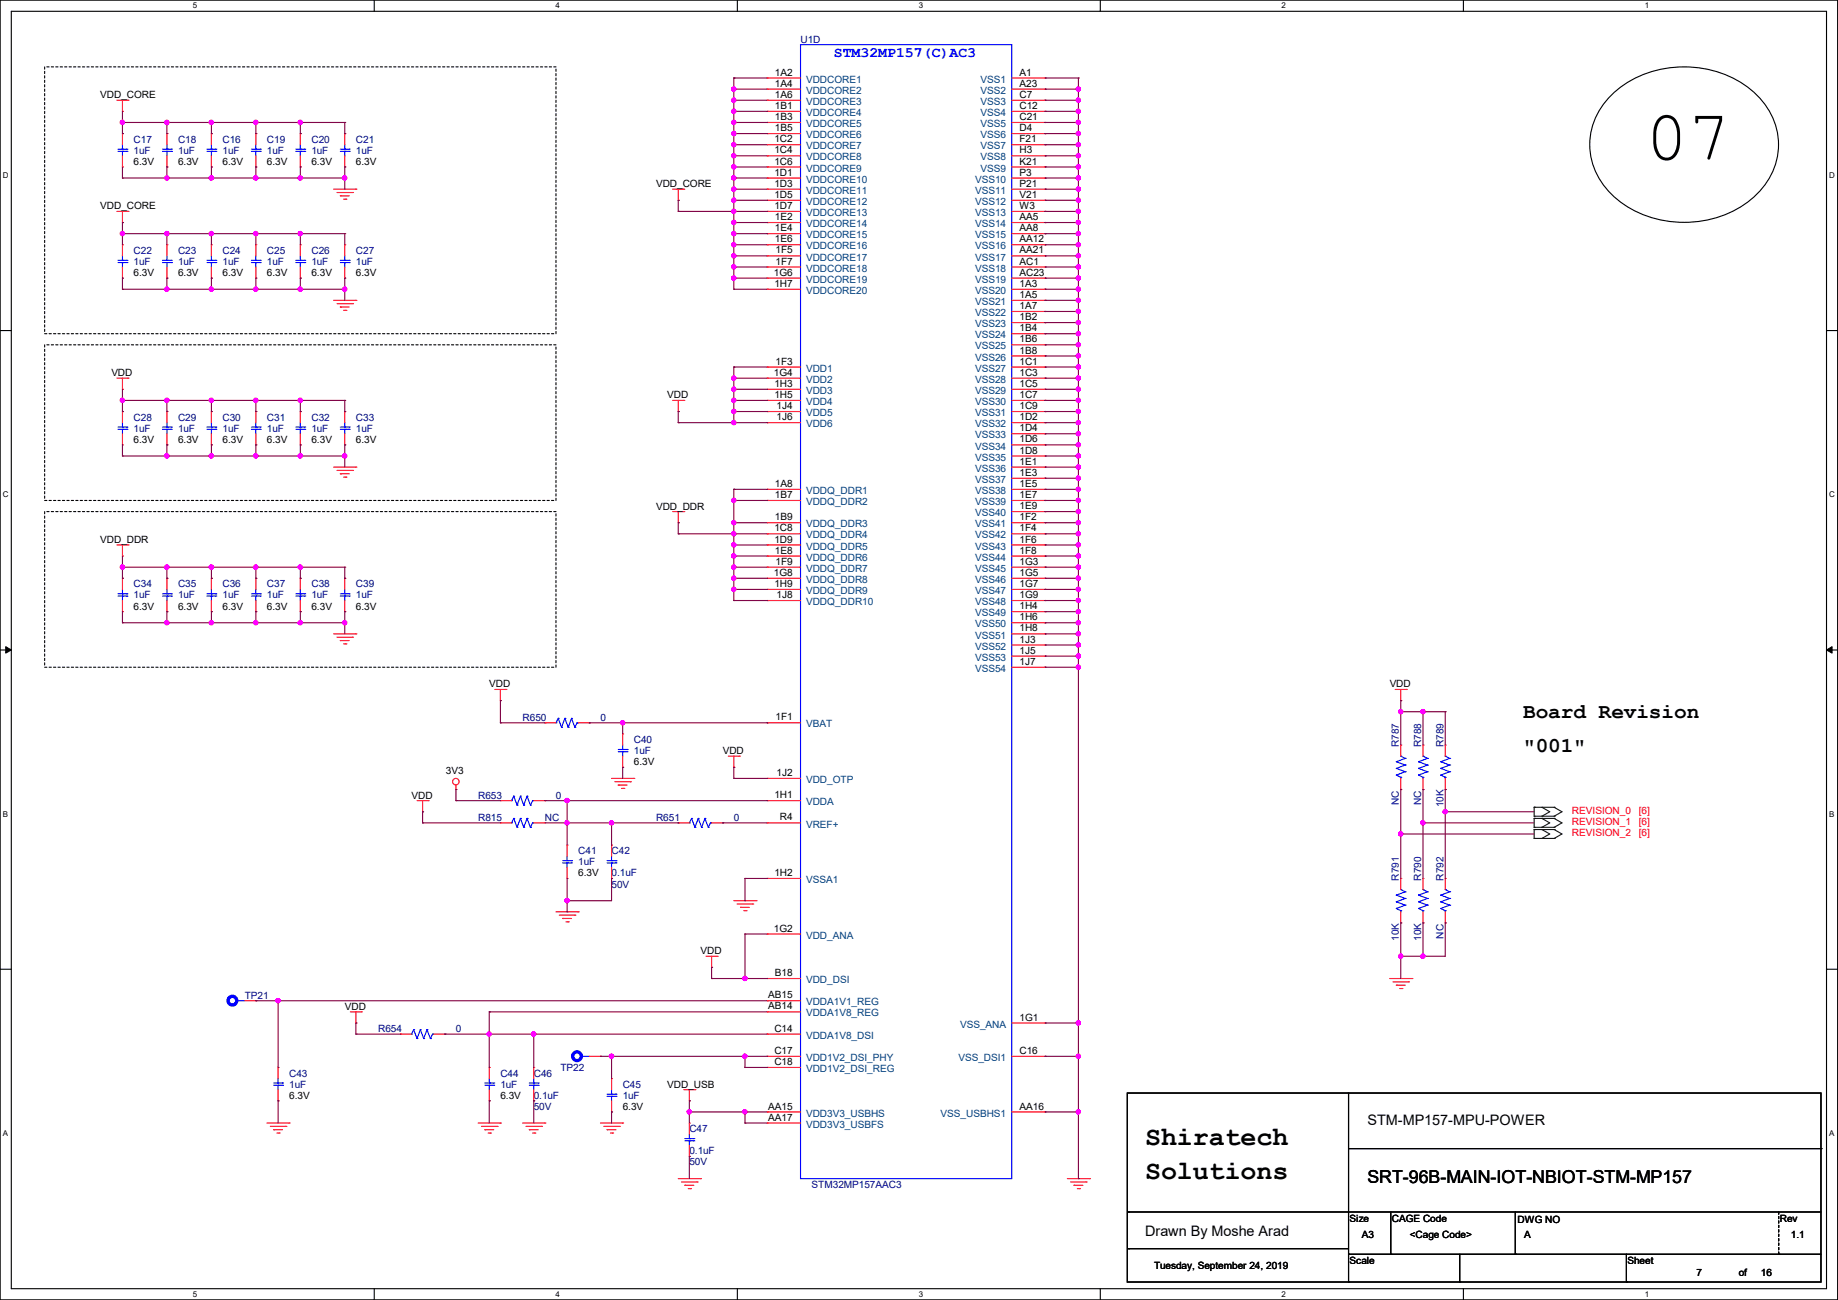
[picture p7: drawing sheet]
<svg xmlns="http://www.w3.org/2000/svg" width="420mm" height="297mm" viewBox="0 0 420 297" stroke-linecap="round" stroke-linejoin="round" font-family="sans-serif">
<defs><g id="words">
<text font-size="16.3" x="376" y="36.4">07</text>
<g font-size="6.1">
<text x="261.7" y="261.7">Shiratech</text>
<text x="261.7" y="269.3">Solutions</text>
</g>
<g font-size="4.8">
<text x="348" y="164.1">Board Revision</text>
<text x="348" y="171.7">&quot;001&quot;</text>
</g>
<text font-size="4.1" x="312.5" y="270.4">SRT-96B-MAIN-IOT-NBIOT-STM-MP157</text>
<text font-size="3.3" fill="#00f" x="190.5" y="12.9">STM32MP157(C)AC3</text>
<g font-size="3.3">
<text x="312.5" y="257">STM-MP157-MPU-POWER</text>
<text x="261.7" y="282.4">Drawn By Moshe Arad</text>
</g>
<g font-size="2.3" fill="#000080">
<text x="182.9" y="9.7">U1D</text>
<text x="30.5" y="32.6">C17</text>
<text x="30.5" y="35.1">1uF</text>
<text x="40.7" y="32.6">C18</text>
<text x="40.7" y="35.1">1uF</text>
<text x="50.8" y="32.6">C16</text>
<text x="50.8" y="35.1">1uF</text>
<text x="61" y="32.6">C19</text>
<text x="61" y="35.1">1uF</text>
<text x="71.2" y="32.6">C20</text>
<text x="71.2" y="35.1">1uF</text>
<text x="81.3" y="32.6">C21</text>
<text x="81.3" y="35.1">1uF</text>
<text x="30.5" y="58">C22</text>
<text x="40.7" y="58">C23</text>
<text x="50.8" y="58">C24</text>
<text x="61" y="58">C25</text>
<text x="71.2" y="58">C26</text>
<text x="81.3" y="58">C27</text>
<text x="30.5" y="60.5">1uF</text>
<text x="40.7" y="60.5">1uF</text>
<text x="50.8" y="60.5">1uF</text>
<text x="61" y="60.5">1uF</text>
<text x="71.2" y="60.5">1uF</text>
<text x="81.3" y="60.5">1uF</text>
<text x="30.5" y="96.1">C28</text>
<text x="30.5" y="98.6">1uF</text>
<text x="40.7" y="96.1">C29</text>
<text x="40.7" y="98.6">1uF</text>
<text x="50.8" y="96.1">C30</text>
<text x="50.8" y="98.6">1uF</text>
<text x="61" y="96.1">C31</text>
<text x="61" y="98.6">1uF</text>
<text x="71.2" y="96.1">C32</text>
<text x="71.2" y="98.6">1uF</text>
<text x="81.3" y="96.1">C33</text>
<text x="81.3" y="98.6">1uF</text>
<text x="30.5" y="134.2">C34</text>
<text x="30.5" y="136.7">1uF</text>
<text x="40.7" y="134.2">C35</text>
<text x="40.7" y="136.7">1uF</text>
<text x="50.8" y="134.2">C36</text>
<text x="50.8" y="136.7">1uF</text>
<text x="61" y="134.2">C37</text>
<text x="61" y="136.7">1uF</text>
<text x="71.2" y="134.2">C38</text>
<text x="71.2" y="136.7">1uF</text>
<text x="81.3" y="134.2">C39</text>
<text x="81.3" y="136.7">1uF</text>
<text x="119.4" y="164.7">R650</text>
<text x="137.2" y="164.7">0</text>
<text x="144.8" y="169.8">C40</text>
<text x="144.8" y="172.3">1uF</text>
<text x="319.7" y="170.7" transform="rotate(-90 319.7 170.7)">R787</text>
<text x="324.7" y="170.7" transform="rotate(-90 324.7 170.7)">R788</text>
<text x="329.8" y="170.7" transform="rotate(-90 329.8 170.7)">R789</text>
<text x="109.3" y="182.5">R653</text>
<text x="127" y="182.5">0</text>
<text x="319.7" y="183.9" transform="rotate(-90 319.7 183.9)">NC</text>
<text x="324.7" y="183.9" transform="rotate(-90 324.7 183.9)">NC</text>
<text x="329.8" y="184.4" transform="rotate(-90 329.8 184.4)">10K</text>
<text x="109.3" y="187.5">R815</text>
<text x="124.5" y="187.5">NC</text>
<text x="149.9" y="187.5">R651</text>
<text x="167.7" y="187.5">0</text>
<text x="132.1" y="195.2">C41</text>
<text x="132.1" y="197.7">1uF</text>
<text x="139.7" y="195.2">C42</text>
<text x="139.7" y="200.2">0.1uF</text>
<text x="139.7" y="202.8">50V</text>
<text x="319.7" y="201.2" transform="rotate(-90 319.7 201.2)">R791</text>
<text x="324.7" y="201.2" transform="rotate(-90 324.7 201.2)">R790</text>
<text x="329.8" y="201.2" transform="rotate(-90 329.8 201.2)">R792</text>
<text x="319.7" y="214.9" transform="rotate(-90 319.7 214.9)">10K</text>
<text x="324.7" y="214.9" transform="rotate(-90 324.7 214.9)">10K</text>
<text x="329.8" y="214.4" transform="rotate(-90 329.8 214.4)">NC</text>
<text x="55.9" y="228.2">TP21</text>
<text x="86.4" y="235.8">R654</text>
<text x="104.2" y="235.8">0</text>
<text x="66.1" y="246">C43</text>
<text x="114.3" y="246">C44</text>
<text x="122" y="246">C46</text>
<text x="128.1" y="244.7">TP22</text>
<text x="66.1" y="248.5">1uF</text>
<text x="114.3" y="248.5">1uF</text>
<text x="122" y="251">0.1uF</text>
<text x="142.3" y="248.5">C45</text>
<text x="142.3" y="251">1uF</text>
<text x="122" y="253.6">50V</text>
<text x="157.5" y="258.7">C47</text>
<text x="157.5" y="263.7">0.1uF</text>
<text x="157.5" y="266.3">50V</text>
<text x="185.5" y="271.4">STM32MP157AAC3</text>
</g>
<g font-size="2.3">
<text x="177.1" y="17.3">1A2</text>
<text x="233" y="17.3">A1</text>
<text x="22.9" y="22.4">VDD_CORE</text>
<text x="177.1" y="19.8">1A4</text>
<text x="177.1" y="22.4">1A6</text>
<text x="233" y="19.8">A23</text>
<text x="233" y="22.4">C7</text>
<text x="177.1" y="24.9">1B1</text>
<text x="177.1" y="27.4">1B3</text>
<text x="177.1" y="30">1B5</text>
<text x="233" y="24.9">C12</text>
<text x="233" y="27.4">C21</text>
<text x="233" y="30">D4</text>
<text x="177" y="32.5">1C2</text>
<text x="177" y="35.1">1C4</text>
<text x="233" y="32.5">F21</text>
<text x="233" y="35.1">H3</text>
<text x="30.5" y="37.7">6.3V</text>
<text x="40.7" y="37.7">6.3V</text>
<text x="50.8" y="37.7">6.3V</text>
<text x="61" y="37.7">6.3V</text>
<text x="71.2" y="37.7">6.3V</text>
<text x="81.3" y="37.7">6.3V</text>
<text x="177" y="37.6">1C6</text>
<text x="177" y="40.1">1D1</text>
<text x="233" y="37.6">K21</text>
<text x="233" y="40.1">P3</text>
<text x="22.9" y="47.8">VDD_CORE</text>
<text x="149.9" y="42.8">VDD_CORE</text>
<text x="177" y="42.7">1D3</text>
<text x="177" y="45.2">1D5</text>
<text x="177" y="47.8">1D7</text>
<text x="233" y="42.7">P21</text>
<text x="233" y="45.2">V21</text>
<text x="233" y="47.8">W3</text>
<text x="177.1" y="50.3">1E2</text>
<text x="177.1" y="52.8">1E4</text>
<text x="233" y="50.3">AA5</text>
<text x="233" y="52.8">AA8</text>
<text x="177.1" y="55.4">1E6</text>
<text x="177.2" y="57.9">1F5</text>
<text x="233" y="55.4">AA12</text>
<text x="233" y="57.9">AA21</text>
<text x="30.5" y="63.1">6.3V</text>
<text x="40.7" y="63.1">6.3V</text>
<text x="50.8" y="63.1">6.3V</text>
<text x="61" y="63.1">6.3V</text>
<text x="71.2" y="63.1">6.3V</text>
<text x="81.3" y="63.1">6.3V</text>
<text x="176.8" y="63">1G6</text>
<text x="177" y="65.5">1H7</text>
<text x="177.2" y="60.5">1F7</text>
<text x="233" y="60.5">AC1</text>
<text x="233" y="63">AC23</text>
<text x="233" y="65.5">1A3</text>
<text x="233" y="68.1">1A5</text>
<text x="233" y="70.6">1A7</text>
<text x="233" y="73.2">1B2</text>
<text x="233" y="75.7">1B4</text>
<text x="177.2" y="83.3">1F3</text>
<text x="233" y="78.2">1B6</text>
<text x="233" y="80.8">1B8</text>
<text x="233" y="83.3">1C1</text>
<text x="25.4" y="85.9">VDD</text>
<text x="176.8" y="85.9">1G4</text>
<text x="177" y="88.4">1H3</text>
<text x="233" y="85.9">1C3</text>
<text x="233" y="88.4">1C5</text>
<text x="152.4" y="91">VDD</text>
<text x="177" y="90.9">1H5</text>
<text x="177.5" y="93.5">1J4</text>
<text x="233" y="90.9">1C7</text>
<text x="233" y="93.5">1C9</text>
<text x="30.5" y="101.2">6.3V</text>
<text x="40.7" y="101.2">6.3V</text>
<text x="50.8" y="101.2">6.3V</text>
<text x="61" y="101.2">6.3V</text>
<text x="71.2" y="101.2">6.3V</text>
<text x="81.3" y="101.2">6.3V</text>
<text x="177.5" y="96">1J6</text>
<text x="233" y="96">1D2</text>
<text x="233" y="98.6">1D4</text>
<text x="233" y="101.1">1D6</text>
<text x="233" y="103.6">1D8</text>
<text x="233" y="106.2">1E1</text>
<text x="177.1" y="111.3">1A8</text>
<text x="177.1" y="113.8">1B7</text>
<text x="233" y="108.7">1E3</text>
<text x="233" y="111.3">1E5</text>
<text x="233" y="113.8">1E7</text>
<text x="149.9" y="116.4">VDD_DDR</text>
<text x="177.1" y="118.9">1B9</text>
<text x="233" y="116.3">1E9</text>
<text x="233" y="118.9">1F2</text>
<text x="22.9" y="124">VDD_DDR</text>
<text x="177" y="121.4">1C8</text>
<text x="177" y="124">1D9</text>
<text x="233" y="121.4">1F4</text>
<text x="233" y="124">1F6</text>
<text x="176.8" y="131.6">1G8</text>
<text x="177.1" y="126.5">1E8</text>
<text x="177.2" y="129">1F9</text>
<text x="233" y="126.5">1F8</text>
<text x="233" y="129">1G3</text>
<text x="233" y="131.6">1G5</text>
<text x="177" y="134.1">1H9</text>
<text x="177.5" y="136.7">1J8</text>
<text x="233" y="134.1">1G7</text>
<text x="233" y="136.7">1G9</text>
<text x="30.5" y="139.3">6.3V</text>
<text x="40.7" y="139.3">6.3V</text>
<text x="50.8" y="139.3">6.3V</text>
<text x="61" y="139.3">6.3V</text>
<text x="71.2" y="139.3">6.3V</text>
<text x="81.3" y="139.3">6.3V</text>
<text x="233" y="139.2">1H4</text>
<text x="233" y="141.7">1H6</text>
<text x="233" y="144.3">1H8</text>
<text x="233" y="146.8">1J3</text>
<text x="233" y="149.4">1J5</text>
<text x="233" y="151.9">1J7</text>
<text x="111.8" y="157.1">VDD</text>
<text x="317.5" y="157.1">VDD</text>
<text x="177.2" y="164.6">1F1</text>
<text x="165.1" y="172.3">VDD</text>
<text x="101.9" y="176.9">3V3</text>
<text x="144.8" y="174.8">6.3V</text>
<text x="177.5" y="177.3">1J2</text>
<text x="94" y="182.5">VDD</text>
<text x="177" y="182.4">1H1</text>
<text x="178.2" y="187.5">R4</text>
<text x="132.1" y="200.2">6.3V</text>
<text x="177" y="200.2">1H2</text>
<text x="176.8" y="212.9">1G2</text>
<text x="160.1" y="218">VDD</text>
<text x="177.1" y="223">B18</text>
<text x="78.8" y="230.7">VDD</text>
<text x="175.6" y="228.1">AB15</text>
<text x="175.6" y="230.6">AB14</text>
<text x="233" y="233.2">1G1</text>
<text x="177" y="235.7">C14</text>
<text x="177" y="240.8">C17</text>
<text x="177" y="243.3">C18</text>
<text x="233" y="240.8">C16</text>
<text x="66.1" y="251">6.3V</text>
<text x="114.3" y="251">6.3V</text>
<text x="152.4" y="248.5">VDD_USB</text>
<text x="142.3" y="253.6">6.3V</text>
<text x="175.6" y="253.5">AA15</text>
<text x="175.6" y="256">AA17</text>
<text x="233" y="253.5">AA16</text>
<text x="308.4" y="279.2">Size</text>
<text x="318.1" y="279.2">CAGE Code</text>
<text x="346.8" y="279.5">DWG NO</text>
<text x="406.7" y="279.2">Rev</text>
<text x="311.2" y="282.8">A3</text>
<text x="322.1" y="282.8">&lt;Cage Code&gt;</text>
<text x="348.3" y="282.8">A</text>
<text x="409.2" y="282.8">1.1</text>
<text x="263.7" y="289.9">Tuesday, September 24, 2019</text>
<text x="308.4" y="288.9">Scale</text>
<text x="371.9" y="288.9">Sheet</text>
<text x="387.7" y="291.4">7</text>
<text x="397.3" y="291.4">of</text>
<text x="402.4" y="291.4">16</text>
</g>
<g font-size="2.3" fill="#004080">
<text x="184.2" y="18.9">VDDCORE1</text>
<text x="184.2" y="21.4">VDDCORE2</text>
<text x="184.2" y="24">VDDCORE3</text>
<text x="224.1" y="18.9">VSS1</text>
<text x="224.1" y="21.4">VSS2</text>
<text x="224.1" y="24">VSS3</text>
<text x="184.2" y="26.5">VDDCORE4</text>
<text x="184.2" y="29">VDDCORE5</text>
<text x="224.1" y="26.5">VSS4</text>
<text x="224.1" y="29">VSS5</text>
<text x="184.2" y="31.6">VDDCORE6</text>
<text x="184.2" y="34.1">VDDCORE7</text>
<text x="224.1" y="31.6">VSS6</text>
<text x="224.1" y="34.1">VSS7</text>
<text x="184.2" y="36.7">VDDCORE8</text>
<text x="184.2" y="39.2">VDDCORE9</text>
<text x="184.2" y="41.7">VDDCORE10</text>
<text x="222.8" y="41.7">VSS10</text>
<text x="224.1" y="36.7">VSS8</text>
<text x="224.1" y="39.2">VSS9</text>
<text x="184.2" y="44.3">VDDCORE11</text>
<text x="184.2" y="46.8">VDDCORE12</text>
<text x="222.8" y="44.3">VSS11</text>
<text x="222.8" y="46.8">VSS12</text>
<text x="184.2" y="49.4">VDDCORE13</text>
<text x="184.2" y="51.9">VDDCORE14</text>
<text x="222.8" y="49.4">VSS13</text>
<text x="222.8" y="51.9">VSS14</text>
<text x="184.2" y="54.4">VDDCORE15</text>
<text x="184.2" y="57">VDDCORE16</text>
<text x="184.2" y="59.5">VDDCORE17</text>
<text x="222.8" y="54.4">VSS15</text>
<text x="222.8" y="57">VSS16</text>
<text x="222.8" y="59.5">VSS17</text>
<text x="184.2" y="62.1">VDDCORE18</text>
<text x="184.2" y="64.6">VDDCORE19</text>
<text x="222.8" y="62.1">VSS18</text>
<text x="222.8" y="64.6">VSS19</text>
<text x="184.2" y="67.1">VDDCORE20</text>
<text x="222.8" y="67.1">VSS20</text>
<text x="222.8" y="69.7">VSS21</text>
<text x="222.8" y="72.2">VSS22</text>
<text x="222.8" y="74.8">VSS23</text>
<text x="222.8" y="77.3">VSS24</text>
<text x="222.8" y="79.8">VSS25</text>
<text x="222.8" y="82.4">VSS26</text>
<text x="184.2" y="84.9">VDD1</text>
<text x="184.2" y="87.5">VDD2</text>
<text x="222.8" y="84.9">VSS27</text>
<text x="222.8" y="87.5">VSS28</text>
<text x="184.2" y="90">VDD3</text>
<text x="184.2" y="92.5">VDD4</text>
<text x="184.2" y="95.1">VDD5</text>
<text x="222.8" y="90">VSS29</text>
<text x="222.8" y="92.5">VSS30</text>
<text x="222.8" y="95.1">VSS31</text>
<text x="184.2" y="97.6">VDD6</text>
<text x="222.8" y="97.6">VSS32</text>
<text x="222.8" y="100.2">VSS33</text>
<text x="222.8" y="102.7">VSS34</text>
<text x="222.8" y="105.2">VSS35</text>
<text x="222.8" y="107.8">VSS36</text>
<text x="184.2" y="112.9">VDDQ_DDR1</text>
<text x="222.8" y="110.3">VSS37</text>
<text x="222.8" y="112.9">VSS38</text>
<text x="184.2" y="115.4">VDDQ_DDR2</text>
<text x="222.8" y="115.4">VSS39</text>
<text x="222.8" y="117.9">VSS40</text>
<text x="184.2" y="120.5">VDDQ_DDR3</text>
<text x="184.2" y="123">VDDQ_DDR4</text>
<text x="184.2" y="125.6">VDDQ_DDR5</text>
<text x="222.8" y="120.5">VSS41</text>
<text x="222.8" y="123">VSS42</text>
<text x="222.8" y="125.6">VSS43</text>
<text x="184.2" y="128.1">VDDQ_DDR6</text>
<text x="184.2" y="130.6">VDDQ_DDR7</text>
<text x="222.8" y="128.1">VSS44</text>
<text x="222.8" y="130.6">VSS45</text>
<text x="184.2" y="133.2">VDDQ_DDR8</text>
<text x="184.2" y="135.7">VDDQ_DDR9</text>
<text x="222.8" y="133.2">VSS46</text>
<text x="222.8" y="135.7">VSS47</text>
<text x="184.2" y="138.3">VDDQ_DDR10</text>
<text x="222.8" y="138.3">VSS48</text>
<text x="222.8" y="140.8">VSS49</text>
<text x="222.8" y="143.3">VSS50</text>
<text x="222.8" y="145.9">VSS51</text>
<text x="222.8" y="148.4">VSS52</text>
<text x="222.8" y="151">VSS53</text>
<text x="222.8" y="153.5">VSS54</text>
<text x="184.2" y="166.2">VBAT</text>
<text x="184.2" y="178.9">VDD_OTP</text>
<text x="184.2" y="184">VDDA</text>
<text x="184.2" y="189.1">VREF+</text>
<text x="184.2" y="201.8">VSSA1</text>
<text x="184.2" y="214.5">VDD_ANA</text>
<text x="184.2" y="224.6">VDD_DSI</text>
<text x="184.2" y="229.7">VDDA1V1_REG</text>
<text x="184.2" y="232.2">VDDA1V8_REG</text>
<text x="184.2" y="237.3">VDDA1V8_DSI</text>
<text x="219.4" y="234.8">VSS_ANA</text>
<text x="184.2" y="242.4">VDD1V2_DSI_PHY</text>
<text x="184.2" y="244.9">VDD1V2_DSI_REG</text>
<text x="219" y="242.4">VSS_DSI1</text>
<text x="184.2" y="255.1">VDD3V3_USBHS</text>
<text x="184.2" y="257.6">VDD3V3_USBFS</text>
<text x="214.9" y="255.1">VSS_USBHS1</text>
</g>
<g font-size="2.3" fill="#f00">
<text x="359.2" y="186">REVISION_0</text>
<text x="359.2" y="188.6">REVISION_1</text>
<text x="359.2" y="191.1">REVISION_2</text>
<text x="374.4" y="186">[6]</text>
<text x="374.4" y="188.6">[6]</text>
<text x="374.4" y="191.1">[6]</text>
</g>
<g font-size="1.8">
<text x="44" y="1.9">5</text>
<text x="127" y="1.9">4</text>
<text x="209.9" y="1.9">3</text>
<text x="292.9" y="1.9">2</text>
<text x="375.8" y="1.9">1</text>
<text x=".7" y="40.6">D</text>
<text x="418" y="40.6">D</text>
<text x=".7" y="113.6">C</text>
<text x="418" y="113.6">C</text>
<text x=".7" y="186.6">B</text>
<text x="418" y="186.6">B</text>
<text x=".7" y="259.5">A</text>
<text x="418" y="259.5">A</text>
<text x="44" y="296.3">5</text>
<text x="127" y="296.3">4</text>
<text x="209.9" y="296.3">3</text>
<text x="292.9" y="296.3">2</text>
<text x="375.8" y="296.3">1</text>
</g>
</g></defs>
<path d="M0 0h419.9v297h-419.9zM2.6 2.6h414.8v291.8h-414.8z" fill="none" stroke="#000" stroke-width=".25"/>
<g fill="#fff">
<path d="M44 .3h1v2h-1z"/>
<path d="M44 294.7h1v2h-1z"/>
</g>
<path d="M85.5 0v2.6M85.5 294.4v2.6" fill="none" stroke="#000" stroke-width=".25"/>
<g fill="#fff">
<path d="M127 .3h.9v2h-.9z"/>
<path d="M127 294.7h.9v2h-.9z"/>
</g>
<path d="M168.5 0v2.6M168.5 294.4v2.6" fill="none" stroke="#000" stroke-width=".25"/>
<g fill="#fff">
<path d="M209.9 .3h1v2h-1z"/>
<path d="M209.9 294.7h1v2h-1z"/>
</g>
<path d="M251.4 0v2.6M251.4 294.4v2.6" fill="none" stroke="#000" stroke-width=".25"/>
<g fill="#fff">
<path d="M292.9 .3h.9v2h-.9z"/>
<path d="M292.9 294.7h.9v2h-.9z"/>
</g>
<path d="M334.4 0v2.6M334.4 294.4v2.6" fill="none" stroke="#000" stroke-width=".25"/>
<g fill="#fff">
<path d="M375.8 .3h1v2h-1z"/>
<path d="M375.8 294.7h1v2h-1z"/>
<path d="M.7 39h1.2v2h-1.2z"/>
<path d="M418 39h1.3v2h-1.3z"/>
<path d="M.7 112h1.2v2h-1.2z"/>
<path d="M418 112h1.3v2h-1.3z"/>
</g>
<path d="M0 75.5h2.6M417.4 75.5h2.5" fill="none" stroke="#000" stroke-width=".25"/>
<g fill="#fff">
<path d="M.7 185h1.2v1.9h-1.2z"/>
<path d="M418 185h1.2v1.9h-1.2z"/>
</g>
<path d="M0 148.5h2.6M417.4 148.5h2.5" fill="none" stroke="#000" stroke-width=".25"/>
<path d="M1.3 147.7l1.3 .8-1.3 .7zM417.4 148.5l1.2-.8v1.5z" fill="#000" stroke="#000" stroke-width=".23"/>
<g fill="#fff">
<path d="M.7 257.9h1.2v2h-1.2z"/>
<path d="M418 257.9h1.2v2h-1.2z"/>
</g>
<g fill="none" stroke="#000" stroke-width=".25">
<path d="M368.3 21.6a24.7 24.7 0 0 1 33 0 15.5 15.5 0 0 1-1.2 24 24.8 24.8 0 0 1-31.8-1.1 15.4 15.4 0 0 1 0-22.9zM0 221.4h2.6M417.4 221.4h2.5M257.6 249.7h158.5v43.2h-158.5zM308.1 249.7v43.2M257.9 276.9h.1M257.9 276.9h158.2M308.1 262.4h108M317.8 276.9v9.7M346.2 276.9v9.7M416.1 262.4h.1M257.9 285.3h.1"/>
<path d="M257.9 285.3h50.2M308.1 286.6h.1M308.1 292.9h.1M308.1 286.6h108M317.8 286.6h.1M333.5 292.9h.1M333.5 286.6v6.3M346.2 286.6h.1M371.6 292.9h.1M371.6 286.6v6.3"/>
</g>
<path d="M10.2 15.3h116.8v60.9h-116.8zM10.2 78.8h116.8v35.5h-116.8zM10.2 116.9h116.8v35.5h-116.8z" fill="none" stroke="#000" stroke-width=".25" stroke-dasharray=".5 .5"/>
<g fill="none" stroke="#f00" stroke-width=".25">
<path d="M175.3 17.8h.1M175.3 17.8h7.6M231.2 17.8h7.6M238.8 17.8h.1M26.7 22.9h2.6M28 25.4h.1M28 30.5h.1M28 38.1h.1M28 22.9v2.5M28 30.5v2.6M28 35.6v2.5M29.3 22.9h.1"/>
<path d="M38.1 30.5h.1M38.1 38.1h.1M38.1 30.5v2.6M38.1 35.6v2.5M48.3 30.5h.1M48.3 38.1h.1M48.3 30.5v2.6M48.3 35.6v2.5M58.5 30.5h.1M58.5 38.1h.1M58.5 30.5v2.6M58.5 35.6v2.5"/>
<path d="M68.6 30.5h.1M68.6 38.1h.1M68.6 30.5v2.6M68.6 35.6v2.5M78.8 30.5h.1M78.8 38.1h.1M78.8 30.5v2.6M78.8 35.6v2.5M175.3 20.4h.1M175.3 22.9h.1M175.3 25.4h.1M175.3 28h.1"/>
<path d="M175.3 30.5h.1M175.3 33.1h.1M175.3 35.6h.1M175.3 38.1h.1M175.3 22.9h7.6M175.3 20.4h7.6M175.3 25.4h7.6M175.3 28h7.6M175.3 30.5h7.6M175.3 33.1h7.6M175.3 35.6h7.6M175.3 38.1h7.6"/>
<path d="M231.2 22.9h7.6M231.2 20.4h7.6M231.2 25.4h7.6M231.2 28h7.6M231.2 30.5h7.6M231.2 33.1h7.6M231.2 35.6h7.6M231.2 38.1h7.6M238.8 20.4h.1M238.8 22.9h.1M238.8 25.4h.1M238.8 28h.1"/>
<path d="M238.8 30.5h.1M238.8 33.1h.1M238.8 35.6h.1M238.8 38.1h.1M26.7 48.3h2.6M28 50.8h.1M28 55.9h.1M28 48.3v2.5M28 55.9v2.6M29.3 48.3h.1M38.1 55.9h.1M38.1 55.9v2.6"/>
<path d="M48.3 55.9h.1M48.3 55.9v2.6M58.5 55.9h.1M58.5 55.9v2.6M68.6 55.9h.1M68.6 55.9v2.6M76.2 43.2h5.1M77 44h3.6M77.8 44.7h.1M77.8 44.7h2M78.5 45.5h.5M78.8 55.9h.1"/>
<path d="M78.8 55.9v2.6M79 45.5h.1M80.6 44h.1M81.3 43.2h.1M153.7 43.2h2.6M155 45.8h.1M155 43.2v2.6M156.3 43.2h.1M175.3 40.7h.1M175.3 43.2h.1M175.3 45.8h.1M175.3 48.3h.1"/>
<path d="M175.3 50.8h.1M175.3 53.4h.1M175.3 55.9h.1M175.3 58.5h.1M175.3 43.2h7.6M175.3 48.3h7.6M175.3 40.7h7.6M175.3 45.8h7.6M175.3 50.8h7.6M175.3 53.4h7.6M175.3 55.9h7.6M175.3 58.5h7.6"/>
<path d="M231.2 43.2h7.6M231.2 48.3h7.6M231.2 40.7h7.6M231.2 45.8h7.6M231.2 50.8h7.6M231.2 53.4h7.6M231.2 55.9h7.6M231.2 58.5h7.6M238.8 40.7h.1M238.8 43.2h.1M238.8 45.8h.1M238.8 48.3h.1"/>
<path d="M238.8 50.8h.1M238.8 53.4h.1M238.8 55.9h.1M238.8 58.5h.1M28 63.5h.1M28 61v2.5M38.1 63.5h.1M38.1 61v2.5M48.3 63.5h.1M48.3 61v2.5M58.5 63.5h.1M58.5 61v2.5"/>
<path d="M68.6 63.5h.1M68.6 61v2.5M76.2 68.6h5.1M77 69.4h3.6M77.8 70.1h.1M77.8 70.1h2M78.5 70.9h.5M78.8 63.5h.1M78.8 61v2.5M79 70.9h.1M80.6 69.4h.1M81.3 68.6h.1"/>
<path d="M175.3 61h.1M175.3 63.5h.1M175.3 66.1h.1M175.3 61h7.6M175.3 63.5h7.6M175.3 66.1h7.6M231.2 68.6h7.6M231.2 61h7.6M231.2 63.5h7.6M231.2 66.1h7.6M231.2 71.2h7.6M231.2 73.7h7.6"/>
<path d="M231.2 76.2h7.6M231.2 78.8h7.6M238.8 61h.1M238.8 63.5h.1M238.8 66.1h.1M238.8 68.6h.1M238.8 71.2h.1M238.8 73.7h.1M238.8 76.2h.1M238.8 78.8h.1M26.7 86.4h2.6M28 88.9h.1"/>
<path d="M28 94h.1M28 86.4v2.5M28 94v2.6M28 99.1v2.5M29.3 86.4h.1M38.1 94h.1M38.1 94v2.6M38.1 99.1v2.5M48.3 94h.1M48.3 94v2.6M48.3 99.1v2.5M58.5 94h.1"/>
<path d="M58.5 94v2.6M58.5 99.1v2.5M68.6 94h.1M68.6 94v2.6M68.6 99.1v2.5M78.8 94h.1M78.8 94v2.6M78.8 99.1v2.5M153.7 91.5h2.6M155 94h.1M155 91.5v2.5M156.3 91.5h.1"/>
<path d="M175.3 83.9h.1M175.3 86.4h.1M175.3 88.9h.1M175.3 91.5h.1M175.3 94h.1M175.3 96.6h.1M175.3 86.4h7.6M175.3 91.5h7.6M175.3 83.9h7.6M175.3 88.9h7.6M175.3 94h7.6M175.3 96.6h7.6"/>
<path d="M231.2 86.4h7.6M231.2 91.5h7.6M231.2 81.3h7.6M231.2 83.9h7.6M231.2 88.9h7.6M231.2 94h7.6M231.2 96.6h7.6M231.2 99.1h7.6M238.8 81.3h.1M238.8 83.9h.1M238.8 86.4h.1M238.8 88.9h.1"/>
<path d="M238.8 91.5h.1M238.8 94h.1M238.8 96.6h.1M238.8 99.1h.1M28 101.6h.1M38.1 101.6h.1M48.3 101.6h.1M58.5 101.6h.1M68.6 101.6h.1M76.2 106.7h5.1M77 107.5h3.6M77.8 108.2h.1"/>
<path d="M77.8 108.2h2M78.5 109h.5M78.8 101.6h.1M79 109h.1M80.6 107.5h.1M81.3 106.7h.1M153.7 116.9h2.6M155 119.4h.1M155 116.9v2.5M156.3 116.9h.1M175.3 111.8h.1M175.3 114.3h.1"/>
<path d="M175.3 119.4h.1M175.3 111.8h7.6M175.3 114.3h7.6M175.3 119.4h7.6M231.2 106.7h7.6M231.2 116.9h7.6M231.2 101.6h7.6M231.2 104.2h7.6M231.2 109.3h7.6M231.2 111.8h7.6M231.2 114.3h7.6M231.2 119.4h7.6"/>
<path d="M238.8 101.6h.1M238.8 104.2h.1M238.8 106.7h.1M238.8 109.3h.1M238.8 111.8h.1M238.8 114.3h.1M238.8 116.9h.1M238.8 119.4h.1M26.7 124.5h2.6M28 127h.1M28 132.1h.1M28 139.7h.1"/>
<path d="M28 124.5v2.5M28 132.1v2.6M28 137.2v2.5M29.3 124.5h.1M38.1 132.1h.1M38.1 139.7h.1M38.1 132.1v2.6M38.1 137.2v2.5M48.3 132.1h.1M48.3 139.7h.1M48.3 132.1v2.6M48.3 137.2v2.5"/>
<path d="M58.5 132.1h.1M58.5 139.7h.1M58.5 132.1v2.6M58.5 137.2v2.5M68.6 132.1h.1M68.6 139.7h.1M68.6 132.1v2.6M68.6 137.2v2.5M78.8 132.1h.1M78.8 139.7h.1M78.8 132.1v2.6M78.8 137.2v2.5"/>
<path d="M175.3 122h.1M175.3 124.5h.1M175.3 127h.1M175.3 129.6h.1M175.3 132.1h.1M175.3 134.7h.1M175.3 137.2h.1M175.3 124.5h7.6M175.3 122h7.6M175.3 127h7.6M175.3 129.6h7.6M175.3 132.1h7.6"/>
<path d="M175.3 134.7h7.6M175.3 137.2h7.6M231.2 124.5h7.6M231.2 122h7.6M231.2 127h7.6M231.2 129.6h7.6M231.2 132.1h7.6M231.2 134.7h7.6M231.2 137.2h7.6M231.2 139.7h7.6M238.8 122h.1M238.8 124.5h.1"/>
<path d="M238.8 127h.1M238.8 129.6h.1M238.8 132.1h.1M238.8 134.7h.1M238.8 137.2h.1M238.8 139.7h.1M76.2 144.8h5.1M77 145.6h3.6M77.8 146.3h.1M77.8 146.3h2M78.5 147.1h.5M79 147.1h.1"/>
<path d="M80.6 145.6h.1M81.3 144.8h.1M113.1 157.5h2.5M114.3 157.5v2.6M115.6 157.5h.1M231.2 144.8h7.6M231.2 142.3h7.6M231.2 147.4h7.6M231.2 149.9h7.6M231.2 152.4h7.6M238.8 142.3h.1M238.8 144.8h.1"/>
<path d="M238.8 147.4h.1M238.8 149.9h.1M238.8 152.4h.1M318.8 157.5h2.6M320.1 157.5v2.6M321.4 157.5h.1M104.2 179.4v1M114.3 160.1h.1M124.5 165.1h.1M124.5 165.1h2.5M132.1 165.1h2.6M134.7 165.1h.1"/>
<path d="M139.7 177.8h5.1M140.5 178.6h3.6M141.3 179.4h.1M141.3 179.4h2M142.3 167.7h.1M142.3 175.3h.1M142.3 167.7v2.5M142.3 172.8v2.5M144.1 178.6h.1M144.8 177.8h.1M166.4 172.8h2.6M167.7 175.3h.1"/>
<path d="M167.7 172.8v2.5M169 172.8h.1M175.3 165.1h.1M175.3 177.8h.1M175.3 177.8h7.6M175.3 165.1h7.6M320.1 160.1h.1M320.1 170.2h.1M320.1 170.2v2.6M320.1 177.8v2.6M325.2 170.2h.1M325.2 170.2v2.6"/>
<path d="M325.2 177.8v2.6M330.2 170.2h.1M330.2 170.2v2.6M330.2 177.8v2.6M95.3 182.9h2.5M96.6 185.5h.1M96.6 182.9v2.6M97.8 182.9h.1M104.2 180.4h.1M114.3 188h.1M114.3 182.9h.1M114.3 182.9h2.6"/>
<path d="M114.3 188h2.6M122 182.9h2.5M122 188h2.5M124.5 188h.1M124.5 182.9h.1M129.6 193.1h.1M129.6 193.1v2.5M129.6 198.2v2.5M139.7 193.1h.1M139.7 193.1v2.5M139.7 198.2v2.5M142 180.1h.5"/>
<path d="M142.5 180.1h.1M155 188h.1M155 188h2.5M162.6 188h2.5M165.1 188h.1M175.3 182.9h.1M175.3 188h.1M175.3 182.9h7.6M175.3 188h7.6M320.1 180.4h.1M325.2 180.4h.1M330.2 180.4h.1"/>
<path d="M127 208.3h5.1M127.8 209.1h3.6M128.6 209.8h.1M128.6 209.8h2M129.3 210.6h.5M129.6 200.7h.1M129.8 210.6h.1M131.4 209.1h.1M132.1 208.3h.1M139.7 200.7h.1M161.3 218.5h2.6M162.6 218.5v2.5"/>
<path d="M163.9 218.5h.1M167.7 205.8h5.1M168.4 206.5h3.6M169.2 207.3h.1M169.2 207.3h2M170 208.1h.5M170.5 208.1h.1M172 206.5h.1M172.8 205.8h.1M175.3 200.7h.1M175.3 213.4h.1M175.3 200.7h7.6"/>
<path d="M175.3 213.4h7.6M320.1 200.7h.1M320.1 210.9h.1M320.1 200.7v2.5M320.1 208.3v2.6M325.2 200.7h.1M325.2 210.9h.1M325.2 200.7v2.5M325.2 208.3v2.6M330.2 200.7h.1M330.2 210.9h.1M330.2 200.7v2.5"/>
<path d="M330.2 208.3v2.6M55.9 228.6h2.6M58.5 228.6h.1M80.1 231.2h2.5M81.3 233.7h.1M81.3 231.2v2.5M82.6 231.2h.1M91.5 236.3h.1M91.5 236.3h2.5M99.1 236.3h2.5M101.6 236.3h.1M162.6 221h.1"/>
<path d="M175.3 223.6h.1M175.3 228.6h.1M175.3 231.2h.1M175.3 236.3h.1M175.3 231.2h7.6M175.3 223.6h7.6M175.3 228.6h7.6M175.3 236.3h7.6M231.2 233.7h7.6M238.8 233.7h.1M317.5 223.6h5.1M318.3 224.3h3.6"/>
<path d="M319.1 225.1h.1M319.1 225.1h2M319.8 225.8h.5M320.3 225.8h.1M321.9 224.3h.1M322.6 223.6h.1M61 256.6h5.1M61.8 257.3h3.5M62.5 258.1h.1M62.5 258.1h2.1M63.3 258.9h.5M63.5 243.9h.1"/>
<path d="M63.5 251.5h.1M63.5 243.9v2.5M63.5 249v2.5M63.8 258.9h.1M65.3 257.3h.1M66.1 256.6h.1M109.3 256.6h5M110 257.3h3.6M110.8 258.1h.1M110.8 258.1h2M111.5 258.9h.6M111.8 243.9h.1"/>
<path d="M111.8 251.5h.1M111.8 243.9v2.5M111.8 249v2.5M112.1 258.9h.1M113.6 257.3h.1M114.3 256.6h.1M119.4 256.6h5.1M120.2 257.3h3.5M120.9 258.1h.1M120.9 258.1h2.1M121.7 258.9h.5M122 243.9h.1"/>
<path d="M122 251.5h.1M122 243.9v2.5M122 249v2.5M122.2 258.9h.1M123.7 257.3h.1M124.5 256.6h.1M134.7 241.3h2.5M137.2 241.3h.1M137.2 256.6h5.1M138 257.3h3.5M138.7 258.1h.1M138.7 258.1h2.1"/>
<path d="M139.5 258.9h.5M139.7 246.4h.1M139.7 254h.1M139.7 246.4v2.6M139.7 251.5v2.5M140 258.9h.1M141.5 257.3h.1M142.3 256.6h.1M156.3 249h2.5M157.5 251.5h.1M157.5 256.6h.1M157.5 249v2.5"/>
<path d="M157.5 256.6v2.5M158.8 249h.1M175.3 241.3h.1M175.3 243.9h.1M175.3 254h.1M175.3 256.6h.1M175.3 256.6h7.6M175.3 241.3h7.6M175.3 254h7.6M175.3 243.9h7.6M231.2 241.3h7.6M231.2 254h7.6"/>
<path d="M238.8 241.3h.1M238.8 254h.1M155 269.3h5.1M155.7 270h3.6M156.5 270.8h.1M156.5 270.8h2M157.3 271.6h.5M157.5 264.2h.1M157.5 261.7v2.5M157.8 271.6h.1M159.3 270h.1M160.1 269.3h.1"/>
<path d="M243.9 269.3h5.1M244.6 270h3.6M245.4 270.8h.1M245.4 270.8h2M246.2 271.6h.5M246.7 271.6h.1M248.2 270h.1M249 269.3h.1"/>
<circle cx="104.2" cy="178.6" r=".74"/>
</g>
<g fill="none" stroke="#004000" stroke-width=".25">
<path d="M350.6 184.4h.1M350.6 186.5h.1M350.6 187h.1M350.6 189h.1M350.6 189.5h.1M350.6 191.6h.1M350.6 184.4v2.1M350.6 187v2M350.6 189.5v2.1M350.6 184.4h4.5M350.6 186.5h4.5M350.6 187h4.5"/>
<path d="M350.6 189h4.5M350.6 189.5h4.5M350.6 191.6h4.5M352.3 184.4h.1M352.3 186.5h.1M352.3 187h.1M352.3 189h.1M352.3 189.5h.1M352.3 191.6h.1M352.3 184.4l1.8 1.1-1.8 1M352.3 187l1.8 1-1.8 1M352.3 189.5l1.8 1-1.8 1.1"/>
<path d="M355.1 184.4h.1M355.1 186.5h.1M355.1 187h.1M355.1 189h.1M355.1 189.5h.1M355.1 191.6h.1M355.1 184.4l1.8 1.1-1.8 1M355.1 187l1.8 1-1.8 1M355.1 189.5l1.8 1-1.8 1.1"/>
</g>
<path d="M406.4 276.9v9.7M406.4 286.6h.1" fill="none" stroke="#000" stroke-width=".25" stroke-dasharray=".5"/>
<g fill="none" stroke="#00f" stroke-width=".25">
<path d="M182.9 10.2h48.3v259.1h-48.3zM27 34.1h2M27 34.6h2M28 34.1h.1M28 34.6h.1M28 33.1v1M28 34.6v1M29 34.1h.1M29 34.6h.1M37.1 34.1h2.1M37.1 34.6h2.1M38.1 34.1h.1"/>
<path d="M38.1 34.6h.1M38.1 33.1v1M38.1 34.6v1M39.2 34.1h.1M39.2 34.6h.1M47.3 34.1h2M47.3 34.6h2M48.3 34.1h.1M48.3 34.6h.1M48.3 33.1v1M48.3 34.6v1M49.3 34.1h.1"/>
<path d="M49.3 34.6h.1M57.4 34.1h2.1M57.4 34.6h2.1M58.5 34.1h.1M58.5 34.6h.1M58.5 33.1v1M58.5 34.6v1M59.5 34.1h.1M59.5 34.6h.1M67.6 34.1h2M67.6 34.6h2M68.6 34.1h.1"/>
<path d="M68.6 34.6h.1M68.6 33.1v1M68.6 34.6v1M69.6 34.1h.1M69.6 34.6h.1M77.8 34.1h2M77.8 34.6h2M78.8 34.1h.1M78.8 34.6h.1M78.8 33.1v1M78.8 34.6v1M79.8 34.1h.1"/>
<path d="M79.8 34.6h.1M27 59.5h2M27 60h2M28 59.5h.1M28 60h.1M28 58.5v1M28 60v1M29 59.5h.1M29 60h.1M37.1 59.5h2.1M37.1 60h2.1M38.1 59.5h.1"/>
<path d="M38.1 60h.1M38.1 58.5v1M38.1 60v1M39.2 59.5h.1M39.2 60h.1M47.3 59.5h2M47.3 60h2M48.3 59.5h.1M48.3 60h.1M48.3 58.5v1M48.3 60v1M49.3 59.5h.1"/>
<path d="M49.3 60h.1M57.4 59.5h2.1M57.4 60h2.1M58.5 59.5h.1M58.5 60h.1M58.5 58.5v1M58.5 60v1M59.5 59.5h.1M59.5 60h.1M67.6 59.5h2M67.6 60h2M68.6 59.5h.1"/>
<path d="M68.6 60h.1M68.6 58.5v1M68.6 60v1M69.6 59.5h.1M69.6 60h.1M77.8 59.5h2M77.8 60h2M78.8 59.5h.1M78.8 60h.1M78.8 58.5v1M78.8 60v1M79.8 59.5h.1"/>
<path d="M79.8 60h.1M27 97.6h2M27 98.1h2M28 97.6h.1M28 98.1h.1M28 96.6v1M28 98.1v1M29 97.6h.1M29 98.1h.1M37.1 97.6h2.1M37.1 98.1h2.1M38.1 97.6h.1"/>
<path d="M38.1 98.1h.1M38.1 96.6v1M38.1 98.1v1M39.2 97.6h.1M39.2 98.1h.1M47.3 97.6h2M47.3 98.1h2M48.3 97.6h.1M48.3 98.1h.1M48.3 96.6v1M48.3 98.1v1M49.3 97.6h.1"/>
<path d="M49.3 98.1h.1M57.4 97.6h2.1M57.4 98.1h2.1M58.5 97.6h.1M58.5 98.1h.1M58.5 96.6v1M58.5 98.1v1M59.5 97.6h.1M59.5 98.1h.1M67.6 97.6h2M67.6 98.1h2M68.6 97.6h.1"/>
<path d="M68.6 98.1h.1M68.6 96.6v1M68.6 98.1v1M69.6 97.6h.1M69.6 98.1h.1M77.8 97.6h2M77.8 98.1h2M78.8 97.6h.1M78.8 98.1h.1M78.8 96.6v1M78.8 98.1v1M79.8 97.6h.1"/>
<path d="M79.8 98.1h.1M27 135.7h2M27 136.2h2M28 135.7h.1M28 136.2h.1M28 134.7v1M28 136.2v1M29 135.7h.1M29 136.2h.1M37.1 135.7h2.1M37.1 136.2h2.1M38.1 135.7h.1"/>
<path d="M38.1 136.2h.1M38.1 134.7v1M38.1 136.2v1M39.2 135.7h.1M39.2 136.2h.1M47.3 135.7h2M47.3 136.2h2M48.3 135.7h.1M48.3 136.2h.1M48.3 134.7v1M48.3 136.2v1M49.3 135.7h.1"/>
<path d="M49.3 136.2h.1M57.4 135.7h2.1M57.4 136.2h2.1M58.5 135.7h.1M58.5 136.2h.1M58.5 134.7v1M58.5 136.2v1M59.5 135.7h.1M59.5 136.2h.1M67.6 135.7h2M67.6 136.2h2M68.6 135.7h.1"/>
<path d="M68.6 136.2h.1M68.6 134.7v1M68.6 136.2v1M69.6 135.7h.1M69.6 136.2h.1M77.8 135.7h2M77.8 136.2h2M78.8 135.7h.1M78.8 136.2h.1M78.8 134.7v1M78.8 136.2v1M79.8 135.7h.1"/>
<path d="M79.8 136.2h.1M127 165.1h.1M127.6 164.1h.1M127.6 164.1l.7 2.1M127.6 164.1l-.6 1M128.3 166.2h.1M129.1 164.1h.1M129.1 164.1l.7 2.1M129.1 164.1l-.8 2.1M129.8 166.2h.1M130.6 164.1h.1M130.6 164.1l.8 2.1"/>
<path d="M130.6 164.1l-.8 2.1M131.4 166.2h.1M131.9 165.1h.1M131.9 165.1l-.5 1.1M131.9 165.1h.2M141.3 171.2h2M141.3 171.7h2M142.3 171.2h.1M142.3 171.7h.1M142.3 170.2v1M142.3 171.7v1.1M143.3 171.2h.1"/>
<path d="M143.3 171.7h.1M319.1 177.1h.1M319.1 175.6h.1M319.1 174h.1M319.1 177.1l1 .5M319.1 175.6l2 .7M319.1 174l2 .8M320.1 172.8h.1M320.1 177.6h.1M320.1 177.6v.2M320.1 172.8l1 .5M321.1 176.3h.1"/>
<path d="M321.1 174.8h.1M321.1 173.3h.1M321.1 176.3l-2 .8M321.1 174.8l-2 .8M321.1 173.3l-2 .7M324.1 177.1h.1M324.1 175.6h.1M324.1 174h.1M324.1 177.1l1.1 .5M324.1 175.6l2.1 .7M324.1 174l2.1 .8M325.2 172.8h.1"/>
<path d="M325.2 177.6h.1M325.2 172.8l1 .5M325.2 177.6v.2M326.2 176.3h.1M326.2 174.8h.1M326.2 173.3h.1M326.2 176.3l-2.1 .8M326.2 174.8l-2.1 .8M326.2 173.3l-2.1 .7M329.2 177.1h.1M329.2 175.6h.1M329.2 174h.1"/>
<path d="M329.2 177.1l1 .5M329.2 175.6l2.1 .7M329.2 174l2.1 .8M330.2 172.8h.1M330.2 177.6h.1M330.2 172.8l1.1 .5M330.2 177.6v.2M331.3 176.3h.1M331.3 174.8h.1M331.3 173.3h.1M331.3 176.3l-2.1 .8M331.3 174.8l-2.1 .8"/>
<path d="M331.3 173.3l-2.1 .7M116.9 188h.1M116.9 182.9h.1M117.4 187h.1M117.4 181.9h.1M117.4 187l.8 2M117.4 187l-.5 1M117.4 181.9l.8 2M117.4 181.9l-.5 1M118.2 189h.1M118.2 183.9h.1M118.9 187h.1"/>
<path d="M118.9 181.9h.1M118.9 187l.8 2M118.9 187l-.7 2M118.9 181.9l.8 2M118.9 181.9l-.7 2M119.7 189h.1M119.7 183.9h.1M120.4 187h.1M120.4 181.9h.1M120.4 187l.8 2M120.4 187l-.7 2M120.4 181.9l.8 2"/>
<path d="M120.4 181.9l-.7 2M121.2 189h.1M121.2 183.9h.1M121.7 188h.1M121.7 182.9h.1M121.7 188h.3M121.7 188l-.5 1M121.7 182.9l-.5 1M121.7 182.9h.3M128.6 196.6h2M128.6 197.1h2M129.6 196.6h.1"/>
<path d="M129.6 197.1h.1M129.6 195.6v1M129.6 197.1v1.1M130.6 196.6h.1M130.6 197.1h.1M138.7 196.6h2.1M138.7 197.1h2.1M139.7 196.6h.1M139.7 197.1h.1M139.7 195.6v1M139.7 197.1v1.1M140.8 196.6h.1"/>
<path d="M140.8 197.1h.1M157.5 188h.1M158 187h.1M158 187l.8 2M158 187l-.5 1M158.8 189h.1M159.6 187h.1M159.6 187l.7 2M159.6 187l-.8 2M160.3 189h.1M161.1 187h.1M161.1 187l.7 2"/>
<path d="M161.1 187l-.8 2M161.8 189h.1M162.3 188h.1M162.3 188l-.5 1M162.3 188h.3M319.1 207.6h.1M319.1 206h.1M319.1 204.5h.1M319.1 207.6l1 .5M319.1 206l2 .8M319.1 204.5l2 .8M320.1 203.2h.1"/>
<path d="M320.1 208.1h.1M320.1 203.2l1 .6M320.1 208.1v.2M321.1 206.8h.1M321.1 205.3h.1M321.1 203.8h.1M321.1 206.8l-2 .8M321.1 205.3l-2 .7M321.1 203.8l-2 .7M324.1 207.6h.1M324.1 206h.1M324.1 204.5h.1"/>
<path d="M324.1 207.6l1.1 .5M324.1 206l2.1 .8M324.1 204.5l2.1 .8M325.2 203.2h.1M325.2 208.1h.1M325.2 208.1v.2M325.2 203.2l1 .6M326.2 206.8h.1M326.2 205.3h.1M326.2 203.8h.1M326.2 206.8l-2.1 .8M326.2 205.3l-2.1 .7"/>
<path d="M326.2 203.8l-2.1 .7M329.2 207.6h.1M329.2 206h.1M329.2 204.5h.1M329.2 207.6l1 .5M329.2 206l2.1 .8M329.2 204.5l2.1 .8M330.2 203.2h.1M330.2 208.1h.1M330.2 208.1v.2M330.2 203.2l1.1 .6M331.3 206.8h.1"/>
<path d="M331.3 205.3h.1M331.3 203.8h.1M331.3 206.8l-2.1 .8M331.3 205.3l-2.1 .7M331.3 203.8l-2.1 .7M54.1 228.6h.1M54.1 228.6h1.8M94 236.3h.1M94.5 235.2h.1M94.5 235.2l.8 2.1M94.5 235.2l-.5 1.1M95.3 237.3h.1"/>
<path d="M96.1 235.2h.1M96.1 235.2l.7 2.1M96.1 235.2l-.8 2.1M96.8 237.3h.1M97.6 235.2h.1M97.6 235.2l.7 2.1M97.6 235.2l-.8 2.1M98.3 237.3h.1M98.8 236.3h.1M98.8 236.3l-.5 1M98.8 236.3h.3M62.5 247.4h2.1"/>
<path d="M62.5 247.9h2.1M63.5 247.4h.1M63.5 247.9h.1M63.5 246.4v1M63.5 247.9v1.1M64.6 247.4h.1M64.6 247.9h.1M110.8 247.4h2M110.8 247.9h2M111.8 247.4h.1M111.8 247.9h.1M111.8 246.4v1"/>
<path d="M111.8 247.9v1.1M112.8 247.4h.1M112.8 247.9h.1M120.9 247.4h2.1M120.9 247.9h2.1M122 247.4h.1M122 247.9h.1M122 246.4v1M122 247.9v1.1M123 247.4h.1M123 247.9h.1M132.9 241.3h.1"/>
<path d="M132.9 241.3h1.8M138.7 250h2.1M138.7 250.5h2.1M139.7 250h.1M139.7 250.5h.1M139.7 249v1M139.7 250.5v1M140.8 250h.1M140.8 250.5h.1M157.5 259.1v1M156.5 260.1h2M156.5 260.6h2"/>
<path d="M157.5 260.1h.1M157.5 260.6h.1M157.5 260.6v1.1M158.5 260.1h.1M158.5 260.6h.1"/>
</g>
<g fill="none" stroke="#00f" stroke-width=".76">
<circle cx="53.1" cy="228.6" r=".99"/>
<circle cx="131.8" cy="241.3" r=".99"/>
</g>
<g fill="none" stroke="#800040" stroke-width=".25">
<path d="M167.7 17.8h.1M167.7 17.8h7.6M167.7 17.8v48.3M238.8 17.8h.1M238.8 17.8h7.6M246.4 17.8h.1M246.4 17.8v251.5M28 28h.1M28 30.5h.1M28 28h50.8M28 25.4v5.1M28 38.1v2.6"/>
<path d="M38.1 28h.1M38.1 30.5h.1M38.1 38.1h.1M38.1 28v2.5M38.1 38.1v2.6M48.3 30.5h.1M48.3 38.1h.1M48.3 28h.1M48.3 28v2.5M48.3 38.1v2.6M58.5 30.5h.1M58.5 38.1h.1"/>
<path d="M58.5 28h.1M58.5 28v2.5M58.5 38.1v2.6M68.6 30.5h.1M68.6 38.1h.1M68.6 28h.1M68.6 28v2.5M68.6 38.1v2.6M78.8 30.5h.1M78.8 38.1h.1M78.8 28h.1M78.8 28v2.5"/>
<path d="M78.8 38.1v5.1M167.7 20.4h.1M167.7 22.9h.1M167.7 25.4h.1M167.7 28h.1M167.7 30.5h.1M167.7 33.1h.1M167.7 35.6h.1M167.7 38.1h.1M167.7 20.4h7.6M167.7 22.9h7.6M167.7 25.4h7.6"/>
<path d="M167.7 28h7.6M167.7 30.5h7.6M167.7 33.1h7.6M167.7 35.6h7.6M167.7 38.1h7.6M238.8 20.4h.1M238.8 22.9h.1M238.8 25.4h.1M238.8 28h.1M238.8 30.5h.1M238.8 33.1h.1M238.8 35.6h.1"/>
<path d="M238.8 38.1h.1M238.8 20.4h7.6M238.8 22.9h7.6M238.8 25.4h7.6M238.8 28h7.6M238.8 30.5h7.6M238.8 33.1h7.6M238.8 35.6h7.6M238.8 38.1h7.6M246.4 20.4h.1M246.4 22.9h.1M246.4 25.4h.1"/>
<path d="M246.4 28h.1M246.4 30.5h.1M246.4 33.1h.1M246.4 35.6h.1M246.4 38.1h.1M28 40.7h.1M28 50.8h.1M28 53.4h.1M28 40.7h50.8M28 53.4h50.8M28 50.8v5.1M38.1 40.7h.1"/>
<path d="M38.1 53.4h.1M38.1 53.4v2.5M48.3 40.7h.1M48.3 53.4h.1M48.3 53.4v2.5M58.5 40.7h.1M58.5 53.4h.1M58.5 53.4v2.5M68.6 40.7h.1M68.6 53.4h.1M68.6 53.4v2.5M78.8 40.7h.1"/>
<path d="M78.8 53.4h.1M78.8 53.4v2.5M155 45.8h.1M155 48.3h.1M155 48.3h20.3M155 45.8v2.5M167.7 48.3h.1M167.7 40.7h.1M167.7 43.2h.1M167.7 45.8h.1M167.7 50.8h.1M167.7 53.4h.1"/>
<path d="M167.7 55.9h.1M167.7 58.5h.1M167.7 40.7h7.6M167.7 43.2h7.6M167.7 45.8h7.6M167.7 50.8h7.6M167.7 53.4h7.6M167.7 55.9h7.6M167.7 58.5h7.6M238.8 40.7h.1M238.8 43.2h.1M238.8 45.8h.1"/>
<path d="M238.8 48.3h.1M238.8 50.8h.1M238.8 53.4h.1M238.8 55.9h.1M238.8 58.5h.1M238.8 40.7h7.6M238.8 43.2h7.6M238.8 45.8h7.6M238.8 48.3h7.6M238.8 50.8h7.6M238.8 53.4h7.6M238.8 55.9h7.6"/>
<path d="M238.8 58.5h7.6M246.4 40.7h.1M246.4 43.2h.1M246.4 45.8h.1M246.4 48.3h.1M246.4 50.8h.1M246.4 53.4h.1M246.4 55.9h.1M246.4 58.5h.1M28 63.5h.1M28 66.1h.1M28 66.1h50.8"/>
<path d="M28 63.5v2.6M38.1 63.5h.1M38.1 66.1h.1M38.1 63.5v2.6M48.3 63.5h.1M48.3 66.1h.1M48.3 63.5v2.6M58.5 63.5h.1M58.5 66.1h.1M58.5 63.5v2.6M68.6 63.5h.1M68.6 66.1h.1"/>
<path d="M68.6 63.5v2.6M78.8 63.5h.1M78.8 66.1h.1M78.8 63.5v5.1M167.7 61h.1M167.7 63.5h.1M167.7 66.1h.1M167.7 61h7.6M167.7 63.5h7.6M167.7 66.1h7.6M238.8 61h.1M238.8 63.5h.1"/>
<path d="M238.8 66.1h.1M238.8 68.6h.1M238.8 71.2h.1M238.8 73.7h.1M238.8 76.2h.1M238.8 78.8h.1M238.8 61h7.6M238.8 63.5h7.6M238.8 66.1h7.6M238.8 68.6h7.6M238.8 71.2h7.6M238.8 73.7h7.6"/>
<path d="M238.8 76.2h7.6M238.8 78.8h7.6M246.4 61h.1M246.4 63.5h.1M246.4 66.1h.1M246.4 68.6h.1M246.4 71.2h.1M246.4 73.7h.1M246.4 76.2h.1M246.4 78.8h.1M28 91.5h.1M28 94h.1"/>
<path d="M28 91.5h50.8M28 88.9v5.1M38.1 91.5h.1M38.1 94h.1M38.1 91.5v2.5M48.3 91.5h.1M48.3 94h.1M48.3 91.5v2.5M58.5 91.5h.1M58.5 94h.1M58.5 91.5v2.5M68.6 91.5h.1"/>
<path d="M68.6 94h.1M68.6 91.5v2.5M78.8 91.5h.1M78.8 94h.1M78.8 91.5v2.5M155 94h.1M155 96.6h.1M155 96.6h20.3M155 94v2.6M167.7 83.9h.1M167.7 86.4h.1M167.7 88.9h.1"/>
<path d="M167.7 91.5h.1M167.7 94h.1M167.7 96.6h.1M167.7 83.9h7.6M167.7 86.4h7.6M167.7 88.9h7.6M167.7 91.5h7.6M167.7 94h7.6M167.7 83.9v12.7M238.8 81.3h.1M238.8 83.9h.1M238.8 86.4h.1"/>
<path d="M238.8 88.9h.1M238.8 91.5h.1M238.8 94h.1M238.8 96.6h.1M238.8 99.1h.1M238.8 81.3h7.6M238.8 83.9h7.6M238.8 86.4h7.6M238.8 88.9h7.6M238.8 91.5h7.6M238.8 94h7.6M238.8 96.6h7.6"/>
<path d="M238.8 99.1h7.6M246.4 81.3h.1M246.4 83.9h.1M246.4 86.4h.1M246.4 88.9h.1M246.4 91.5h.1M246.4 94h.1M246.4 96.6h.1M246.4 99.1h.1M28 104.2h.1M28 104.2h50.8M28 101.6v2.6"/>
<path d="M38.1 101.6h.1M38.1 104.2h.1M38.1 101.6v2.6M48.3 101.6h.1M48.3 104.2h.1M48.3 101.6v2.6M58.5 101.6h.1M58.5 104.2h.1M58.5 101.6v2.6M68.6 101.6h.1M68.6 104.2h.1M68.6 101.6v2.6"/>
<path d="M78.8 101.6h.1M78.8 104.2h.1M78.8 101.6v5.1M155 119.4h.1M155 119.4v2.6M167.7 111.8h.1M167.7 114.3h.1M167.7 119.4h.1M167.7 111.8h7.6M167.7 114.3h7.6M167.7 119.4h7.6M167.7 111.8v25.4"/>
<path d="M238.8 101.6h.1M238.8 104.2h.1M238.8 106.7h.1M238.8 109.3h.1M238.8 111.8h.1M238.8 114.3h.1M238.8 116.9h.1M238.8 119.4h.1M238.8 101.6h7.6M238.8 104.2h7.6M238.8 106.7h7.6M238.8 109.3h7.6"/>
<path d="M238.8 111.8h7.6M238.8 114.3h7.6M238.8 116.9h7.6M238.8 119.4h7.6M246.4 101.6h.1M246.4 104.2h.1M246.4 106.7h.1M246.4 109.3h.1M246.4 111.8h.1M246.4 114.3h.1M246.4 116.9h.1M246.4 119.4h.1"/>
<path d="M28 129.6h.1M28 132.1h.1M28 129.6h50.8M28 127v5.1M28 139.7v2.6M38.1 129.6h.1M38.1 132.1h.1M38.1 139.7h.1M38.1 129.6v2.5M38.1 139.7v2.6M48.3 129.6h.1M48.3 132.1h.1"/>
<path d="M48.3 139.7h.1M48.3 129.6v2.5M48.3 139.7v2.6M58.5 129.6h.1M58.5 132.1h.1M58.5 139.7h.1M58.5 129.6v2.5M58.5 139.7v2.6M68.6 129.6h.1M68.6 132.1h.1M68.6 139.7h.1M68.6 129.6v2.5"/>
<path d="M68.6 139.7v2.6M78.8 129.6h.1M78.8 132.1h.1M78.8 139.7h.1M78.8 129.6v2.5M78.8 139.7v5.1M155 122h.1M155 122h20.3M167.7 122h.1M167.7 124.5h.1M167.7 127h.1M167.7 129.6h.1"/>
<path d="M167.7 132.1h.1M167.7 134.7h.1M167.7 137.2h.1M167.7 124.5h7.6M167.7 127h7.6M167.7 129.6h7.6M167.7 132.1h7.6M167.7 134.7h7.6M167.7 137.2h7.6M238.8 122h.1M238.8 124.5h.1M238.8 127h.1"/>
<path d="M238.8 129.6h.1M238.8 132.1h.1M238.8 134.7h.1M238.8 137.2h.1M238.8 139.7h.1M238.8 122h7.6M238.8 124.5h7.6M238.8 127h7.6M238.8 129.6h7.6M238.8 132.1h7.6M238.8 134.7h7.6M238.8 137.2h7.6"/>
<path d="M238.8 139.7h7.6M246.4 122h.1M246.4 124.5h.1M246.4 127h.1M246.4 129.6h.1M246.4 132.1h.1M246.4 134.7h.1M246.4 137.2h.1M246.4 139.7h.1M28 142.3h.1M28 142.3h50.8M38.1 142.3h.1"/>
<path d="M48.3 142.3h.1M58.5 142.3h.1M68.6 142.3h.1M78.8 142.3h.1M238.8 152.4h.1M238.8 142.3h.1M238.8 144.8h.1M238.8 147.4h.1M238.8 149.9h.1M238.8 152.4h7.6M238.8 142.3h7.6M238.8 144.8h7.6"/>
<path d="M238.8 147.4h7.6M238.8 149.9h7.6M246.4 142.3h.1M246.4 144.8h.1M246.4 147.4h.1M246.4 149.9h.1M114.3 165.1h.1M114.3 160.1h.1M114.3 165.1h10.2M114.3 160.1v5M134.7 165.1h.1M134.7 165.1h40.6"/>
<path d="M142.3 175.3h.1M142.3 165.1h.1M142.3 165.1v2.6M142.3 175.3v2.5M167.7 175.3h.1M167.7 177.8h.1M167.7 175.3v2.5M167.7 177.8h7.6M175.3 165.1h.1M320.1 160.1h.1M320.1 162.6h.1M320.1 160.1v10.1"/>
<path d="M320.1 162.6h10.1M325.2 162.6h.1M325.2 162.6v7.6M330.2 162.6h.1M330.2 162.6v7.6M96.6 185.5h.1M96.6 188h.1M96.6 188h17.7M96.6 185.5v2.5M104.2 180.4h.1M104.2 182.9h.1M104.2 182.9h10.1"/>
<path d="M104.2 180.4v2.5M124.5 182.9h.1M124.5 188h30.5M124.5 182.9h50.8M129.6 182.9h.1M129.6 188h.1M129.6 182.9v10.2M139.7 188h.1M139.7 188v5.1M155 188h.1M165.1 188h.1M165.1 188h10.2"/>
<path d="M320.1 180.4h.1M320.1 190.5h.1M320.1 180.4v20.3M320.1 190.5h30.5M325.2 180.4h.1M325.2 188h.1M325.2 188h25.4M325.2 180.4v20.3M330.2 180.4h.1M330.2 185.5h.1M330.2 180.4v20.3M330.2 185.5h20.4"/>
<path d="M129.6 205.8h.1M129.6 208.3h.1M129.6 200.7v7.6M139.7 200.7h.1M139.7 200.7v5.1h-10.1M170.2 213.4h.1M170.2 200.7h.1M170.2 205.8h.1M170.2 200.7v5.1M170.2 213.4v10.2M170.2 213.4h5.1M170.2 200.7h5.1"/>
<path d="M320.1 210.9h.1M320.1 218.5h.1M320.1 210.9v12.7M325.2 210.9h.1M325.2 218.5h.1M325.2 210.9v7.6M330.2 210.9h.1M330.2 210.9v7.6h-10.1M58.5 228.6h.1M58.5 228.6h116.8M63.5 228.6h.1M63.5 228.6v15.3"/>
<path d="M81.3 233.7h.1M81.3 236.3h.1M81.3 236.3h10.2M81.3 233.7v2.6M101.6 236.3h.1M101.6 236.3h73.7M111.8 236.3h.1M111.8 231.2h.1M111.8 231.2v12.7M111.8 231.2h63.5M122 236.3h.1M122 236.3v7.6"/>
<path d="M162.6 223.6h.1M162.6 221h.1M162.6 223.6h12.7M162.6 221v2.6M170.2 223.6h.1M238.8 233.7h.1M238.8 233.7h7.6M246.4 233.7h.1M63.5 251.5h.1M63.5 251.5v5.1M111.8 251.5h.1M111.8 251.5v5.1"/>
<path d="M122 251.5h.1M122 251.5v5.1M137.2 241.3h.1M137.2 241.3h38.1M139.7 254h.1M139.7 241.3h.1M139.7 241.3v5.1M139.7 254v2.6M157.5 251.5h.1M157.5 254h.1M157.5 254h17.8M157.5 251.5v5.1"/>
<path d="M170.2 256.6h.1M170.2 254h.1M170.2 243.9h.1M170.2 241.3h.1M170.2 256.6h5.1M170.2 241.3v2.6M170.2 254v2.6M170.2 243.9h5.1M238.8 254h.1M238.8 241.3h.1M238.8 254h7.6M238.8 241.3h7.6"/>
<path d="M246.4 254h.1M246.4 241.3h.1M157.5 264.2h.1M157.5 264.2v5.1M246.4 269.3h.1"/>
</g>
<g fill="#f0f" stroke="#f0f" stroke-width=".25">
<circle cx="246.4" cy="254" r=".49"/>
<circle cx="246.4" cy="241.3" r=".49"/>
<circle cx="246.4" cy="233.7" r=".49"/>
<circle cx="246.4" cy="144.8" r=".49"/>
<circle cx="246.4" cy="142.3" r=".49"/>
<circle cx="246.4" cy="147.3" r=".49"/>
<circle cx="246.4" cy="152.4" r=".49"/>
<circle cx="246.4" cy="149.9" r=".49"/>
<circle cx="246.4" cy="124.5" r=".49"/>
<circle cx="246.4" cy="129.6" r=".49"/>
<circle cx="246.4" cy="127" r=".49"/>
<circle cx="246.4" cy="134.6" r=".49"/>
<circle cx="246.4" cy="132.1" r=".49"/>
<circle cx="246.4" cy="137.2" r=".49"/>
<circle cx="246.4" cy="139.7" r=".49"/>
<circle cx="246.4" cy="101.6" r=".49"/>
<circle cx="246.4" cy="104.2" r=".49"/>
<circle cx="246.4" cy="106.7" r=".49"/>
<circle cx="246.4" cy="109.2" r=".49"/>
<circle cx="246.4" cy="114.3" r=".49"/>
<circle cx="246.4" cy="111.8" r=".49"/>
<circle cx="246.4" cy="116.9" r=".49"/>
<circle cx="246.4" cy="119.4" r=".49"/>
<circle cx="246.4" cy="121.9" r=".49"/>
<circle cx="246.4" cy="81.3" r=".49"/>
<circle cx="246.4" cy="86.4" r=".49"/>
<circle cx="246.4" cy="83.8" r=".49"/>
<circle cx="246.4" cy="88.9" r=".49"/>
<circle cx="246.4" cy="91.5" r=".49"/>
<circle cx="246.4" cy="96.5" r=".49"/>
<circle cx="246.4" cy="94" r=".49"/>
<circle cx="246.4" cy="99.1" r=".49"/>
<circle cx="246.4" cy="63.5" r=".49"/>
<circle cx="246.4" cy="66.1" r=".49"/>
<circle cx="246.4" cy="68.6" r=".49"/>
<circle cx="246.4" cy="71.1" r=".49"/>
<circle cx="246.4" cy="73.7" r=".49"/>
<circle cx="246.4" cy="78.8" r=".49"/>
<circle cx="246.4" cy="76.2" r=".49"/>
<circle cx="246.4" cy="43.2" r=".49"/>
<circle cx="246.4" cy="48.3" r=".49"/>
<circle cx="246.4" cy="45.7" r=".49"/>
<circle cx="246.4" cy="50.8" r=".49"/>
<circle cx="246.4" cy="53.4" r=".49"/>
<circle cx="246.4" cy="58.4" r=".49"/>
<circle cx="246.4" cy="55.9" r=".49"/>
<circle cx="246.4" cy="61" r=".49"/>
<circle cx="246.4" cy="22.9" r=".49"/>
<circle cx="246.4" cy="20.3" r=".49"/>
<circle cx="246.4" cy="25.4" r=".49"/>
<circle cx="246.4" cy="30.5" r=".49"/>
<circle cx="246.4" cy="28" r=".49"/>
<circle cx="246.4" cy="33" r=".49"/>
<circle cx="246.4" cy="35.6" r=".49"/>
<circle cx="246.4" cy="40.7" r=".49"/>
<circle cx="246.4" cy="38.1" r=".49"/>
<circle cx="167.7" cy="48.3" r=".49"/>
<circle cx="167.7" cy="22.9" r=".49"/>
<circle cx="167.7" cy="20.3" r=".49"/>
<circle cx="167.7" cy="25.4" r=".49"/>
<circle cx="167.7" cy="28" r=".49"/>
<circle cx="167.7" cy="33" r=".49"/>
<circle cx="167.7" cy="30.5" r=".49"/>
<circle cx="167.7" cy="35.6" r=".49"/>
<circle cx="167.7" cy="40.7" r=".49"/>
<circle cx="167.7" cy="38.1" r=".49"/>
<circle cx="167.7" cy="45.7" r=".49"/>
<circle cx="167.7" cy="43.2" r=".49"/>
<circle cx="167.7" cy="53.4" r=".49"/>
<circle cx="167.7" cy="50.8" r=".49"/>
<circle cx="167.7" cy="58.4" r=".49"/>
<circle cx="167.7" cy="55.9" r=".49"/>
<circle cx="167.7" cy="61" r=".49"/>
<circle cx="167.7" cy="63.5" r=".49"/>
<circle cx="28" cy="28" r=".49"/>
<circle cx="38.1" cy="28" r=".49"/>
<circle cx="78.8" cy="40.7" r=".49"/>
<circle cx="68.6" cy="40.7" r=".49"/>
<circle cx="68.6" cy="28" r=".49"/>
<circle cx="48.3" cy="40.7" r=".49"/>
<circle cx="58.4" cy="40.7" r=".49"/>
<circle cx="48.3" cy="28" r=".49"/>
<circle cx="58.4" cy="28" r=".49"/>
<circle cx="38.1" cy="40.7" r=".49"/>
<circle cx="38.1" cy="53.4" r=".49"/>
<circle cx="28" cy="53.4" r=".49"/>
<circle cx="58.4" cy="53.4" r=".49"/>
<circle cx="48.3" cy="53.4" r=".49"/>
<circle cx="68.6" cy="53.4" r=".49"/>
<circle cx="68.6" cy="66.1" r=".49"/>
<circle cx="38.1" cy="66.1" r=".49"/>
<circle cx="58.4" cy="66.1" r=".49"/>
<circle cx="48.3" cy="66.1" r=".49"/>
<circle cx="78.8" cy="66.1" r=".49"/>
<circle cx="28" cy="91.5" r=".49"/>
<circle cx="38.1" cy="91.5" r=".49"/>
<circle cx="48.3" cy="91.5" r=".49"/>
<circle cx="58.4" cy="91.5" r=".49"/>
<circle cx="68.6" cy="91.5" r=".49"/>
<circle cx="78.8" cy="104.2" r=".49"/>
<circle cx="38.1" cy="104.2" r=".49"/>
<circle cx="48.3" cy="104.2" r=".49"/>
<circle cx="58.4" cy="104.2" r=".49"/>
<circle cx="68.6" cy="104.2" r=".49"/>
<circle cx="167.7" cy="88.9" r=".49"/>
<circle cx="167.7" cy="86.4" r=".49"/>
<circle cx="167.7" cy="91.5" r=".49"/>
<circle cx="167.7" cy="94" r=".49"/>
<circle cx="167.7" cy="96.5" r=".49"/>
<circle cx="28" cy="129.6" r=".49"/>
<circle cx="38.1" cy="129.6" r=".49"/>
<circle cx="48.3" cy="129.6" r=".49"/>
<circle cx="58.4" cy="129.6" r=".49"/>
<circle cx="68.6" cy="129.6" r=".49"/>
<circle cx="38.1" cy="142.3" r=".49"/>
<circle cx="48.3" cy="142.3" r=".49"/>
<circle cx="58.4" cy="142.3" r=".49"/>
<circle cx="68.6" cy="142.3" r=".49"/>
<circle cx="78.8" cy="142.3" r=".49"/>
<circle cx="167.7" cy="114.3" r=".49"/>
<circle cx="167.7" cy="119.4" r=".49"/>
<circle cx="167.7" cy="121.9" r=".49"/>
<circle cx="167.7" cy="124.5" r=".49"/>
<circle cx="167.7" cy="127" r=".49"/>
<circle cx="167.7" cy="129.6" r=".49"/>
<circle cx="167.7" cy="134.6" r=".49"/>
<circle cx="167.7" cy="132.1" r=".49"/>
<circle cx="170.2" cy="254" r=".49"/>
<circle cx="157.5" cy="254" r=".49"/>
<circle cx="142.3" cy="165.1" r=".49"/>
<circle cx="111.8" cy="236.2" r=".49"/>
<circle cx="121.9" cy="236.2" r=".49"/>
<circle cx="63.5" cy="228.6" r=".49"/>
<circle cx="170.2" cy="223.5" r=".49"/>
<circle cx="139.7" cy="188" r=".49"/>
<circle cx="170.2" cy="241.3" r=".49"/>
<circle cx="139.7" cy="241.3" r=".49"/>
<circle cx="320.1" cy="162.6" r=".49"/>
<circle cx="325.1" cy="162.6" r=".49"/>
<circle cx="320.1" cy="190.5" r=".49"/>
<circle cx="325.1" cy="188" r=".49"/>
<circle cx="330.2" cy="185.4" r=".49"/>
<circle cx="320.1" cy="218.5" r=".49"/>
<circle cx="325.1" cy="218.5" r=".49"/>
<circle cx="129.6" cy="188" r=".49"/>
<circle cx="129.6" cy="182.9" r=".49"/>
<circle cx="129.6" cy="205.8" r=".49"/>
</g>
<use href="#words"/>
</svg>
